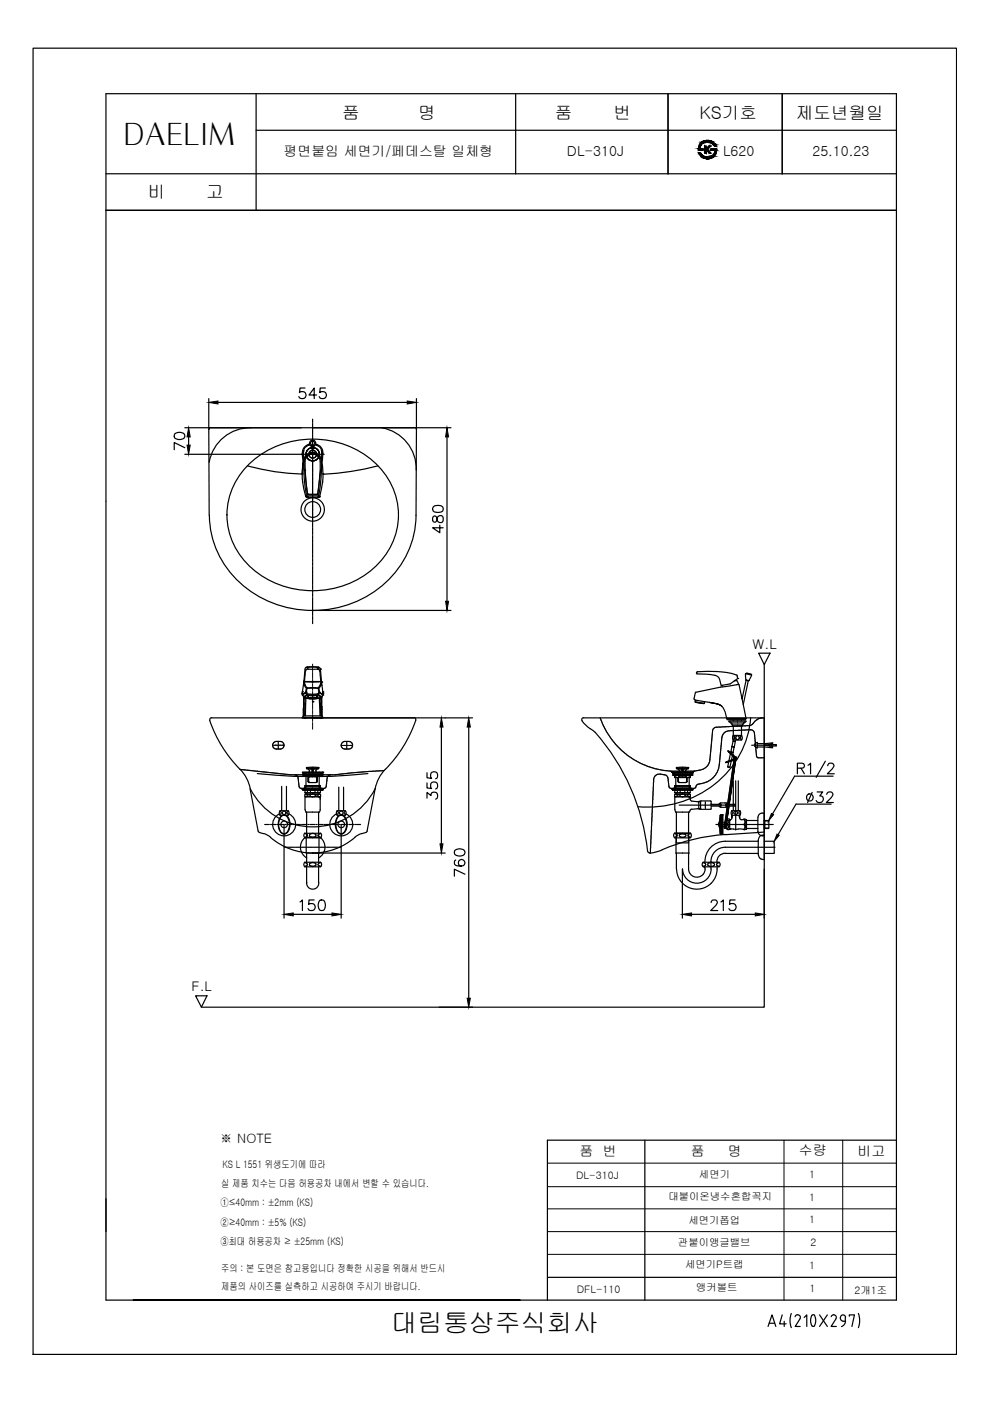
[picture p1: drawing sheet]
<svg xmlns="http://www.w3.org/2000/svg" width="210mm" height="297mm" viewBox="0 0 210 297" stroke-linecap="round" stroke-linejoin="round" font-family="sans-serif">
<defs><g id="words">
<text font-size="6.4" x="26.2" y="30.7">DAELIM</text>
<text font-size="5.7" x="169.7" y="171.4">32</text>
<text font-size="5.5" x="82.9" y="282.4">대림통상주식회사</text>
<g font-size="3.7">
<text x="72.5" y="25.2">품</text>
<text x="88.7" y="25.2">명</text>
<text x="117.7" y="25.2">품</text>
<text x="130.1" y="25.2">번</text>
<text x="148.3" y="25.2">KS기호</text>
<text x="168.8" y="25.2">제도년월일</text>
<text x="31.3" y="42">비</text>
<text x="43.7" y="42">고</text>
</g>
<g font-size="2.9">
<text x="60.1" y="33">평면붙임 세면기/페데스탈 일체형</text>
<text x="120.2" y="33">DL-310J</text>
<text x="153.3" y="33.1">L620</text>
<text x="172.2" y="33.1">25.10.23</text>
<text x="122.9" y="245">품 번</text>
<text x="146.5" y="245">품</text>
<text x="154.3" y="245">명</text>
<text x="169.4" y="244.9">수량</text>
<text x="181.8" y="245">비고</text>
</g>
<g font-size="2.8">
<text x="159.5" y="137.5">W.L</text>
<text x="40.6" y="210.2">F.L</text>
<text x="46.6" y="242.4">※ NOTE</text>
</g>
<g font-size="2.2">
<text x="46.9" y="251.7">실 제품 치수는 다음 허용공차 내에서 변할 수 있습니다.</text>
<text x="47.2" y="247.6">KS L 1551 위생도기에 따라</text>
<text x="122.2" y="249.9">DL-310J</text>
<text x="148.2" y="249.8">세면기</text>
<text x="171.6" y="249.7">1</text>
<text x="46.7" y="255.7">①≤40mm : ±2mm (KS)</text>
<text x="141.7" y="254.5">대붙이온냉수혼합꼭지</text>
<text x="171.6" y="254.7">1</text>
<text x="46.7" y="259.9">②≥40mm : ±5% (KS)</text>
<text x="46.7" y="263.9">③최대 허용공차 ≥ ±25mm (KS)</text>
<text x="146" y="259.5">세면기폽업</text>
<text x="171.6" y="259.4">1</text>
<text x="46.9" y="269.6">주의 : 본 도면은 참고용입니다 정확한 시공을 위해서 반드시</text>
<text x="143.7" y="264.2">관붙이앵글밸브</text>
<text x="145.3" y="268.8">세면기P트랩</text>
<text x="171.6" y="269">1</text>
<text x="171.9" y="264.2">2</text>
<text x="46.9" y="273.4">제품의 사이즈를 실측하고 시공하여 주시기 바랍니다.</text>
<text x="122.3" y="274.1">DFL-110</text>
<text x="147.6" y="273.7">앵커볼트</text>
<text x="171.6" y="274">1</text>
<text x="181.2" y="274.2">2개1조</text>
</g>
</g></defs>
<!-- layer: YA -->
<g fill="none" stroke="#000" stroke-width=".25">
<path d="M7 10.2h195.8v277h-195.8zM54.3 19.9v24.7M109.3 19.9v17M141.6 19.9v17M165.8 19.9v17M190.1 19.9h-167.6v255.7h87.8h-82M22.5 36.8h167.6M54.3 27.6h135.8M148.2 32.4h.3a1.64 1.64 0 0 0 1.8 .9 1.64 1.64 0 0 0 1.3-1.5h-.9v-.2h1.2a1.92 1.92 0 0 1-1.5 2 1.92 1.92 0 0 1-2.2-1.2zM148.7 30.2a2.02 2.02 0 0 1 3.2 .8h-.4a1.63 1.63 0 0 0-1.7-.9 1.63 1.63 0 0 0-1.4 1.5h.6v.2h-.9l.2-1zM149.4 31h.3v.5l.6-.5h.5l-.9 .6 .8 .9h-.4l-.4-.7-.2 .1v.6h-.3zM22.5 44.6h167.6"/>
<path d="M136.7 241.7v33.9M190.1 241.7h-74v33.9h74M116.1 270.8h74M165.8 278.8l-.5 1.9h1.4M167.8 278.5l-.3 1.5 .3 1.5M169.1 278.7l-.5 .5M169.2 278.8l.3 .1 .2 .5-1.1 1.8h1.1M170.5 279.3l.6-.5v2.4M172.1 278.9a2.31 2.31 0 0 0 0 2.2M172.1 278.9l.3-.2 .3 .2M172.7 278.9a2.31 2.31 0 0 1 0 2.2M173.8 278.8l1.6 2.4"/>
<path d="M175.4 278.8l-1.6 2.4M176.2 279.2a.55 .55 0 0 1 .8-.4 .55 .55 0 0 1 .2 .8l-1 1.6h1.1M178.2 279.3v.3M178.2 279.3a.53 .53 0 0 1 .5-.5 .53 .53 0 0 1 .6 .5M178.2 279.6l.1 .2 .4 .3M179.2 279.3v.8M180.1 279.1v-.3h1.1l-.6 2.4M182 278.5l.3 1.5-.3 1.5M162.8 281.2l.9-2.4 .8 2.4M163.1 280.6h1.1M166.3 280.1v1.1M172.1 281.1l.3 .1 .3-.1"/>
<path d="M178.7 280.1h.5M179.3 280.1a1.25 1.25 0 0 1-.9 1.2"/>
</g>
<!-- layer: LINE -->
<path d="M190.1 19.9v255.7M110.3 275.6h5.8" fill="none" stroke="#000" stroke-width=".25"/>
<!-- layer: DIM -->
<g fill="#000" stroke="#000" stroke-width=".21">
<path d="M149.6 33.6h.9zM149.7 29.8h.7zM150.4 33.3h.8z"/>
<path d="M148.1 31.5h.3zM148.1 31.5h.3z"/>
<path d="M148.1 31.5l.3 .1zM148.1 31.5l.3 .1z"/>
<path d="M148.2 31.1l.2 .4 .1-.4zM148.2 31.1l.2 .4h-.3z"/>
<path d="M148.2 32.4l.5 .3-.2-.3zM148.2 32.4l.5 .3h-.4z"/>
<path d="M148.3 30.7l.2 .4 .2-.4zM148.3 30.7l.2 .4h-.3zM148.2 31.1h.3zM148.2 31.1h.3z"/>
<path d="M148.3 32.7h.4zM148.3 32.7h.4z"/>
<path d="M148.4 32.7l.6 .2-.3-.2zM148.4 32.7l.6 .2h-.5z"/>
<path d="M148.5 30.5l.2 .2 .2-.2zM148.5 30.5l.2 .2h-.4zM148.3 30.7h.4zM148.3 30.7h.4z"/>
<path d="M148.5 30.4h.5zM148.5 30.4l.4 .1z"/>
<path d="M148.5 32.9l.5 .1zM148.5 32.9l.5 .1z"/>
<path d="M148.1 31.8h.9zM148.1 31.8h.9z"/>
<path d="M148.1 31.6h.9zM148.1 31.6h.9z"/>
<path d="M148.1 31.6l.9 .1v-.1zM148.1 31.6l.9 .1h-.9z"/>
<path d="M148.1 31.7l.9 .1v-.1zM148.1 31.7l.9 .1h-.9zM148.1 31.8h.9zM148.1 31.8h.9z"/>
<path d="M148.6 33l.7 .2zM148.6 33l.7 .2z"/>
<path d="M148.6 30.3l.4 .1 .1-.1zM148.6 30.3l.4 .1h-.5z"/>
<path d="M148.7 33.2h.6zM148.7 33.2h.6z"/>
<path d="M148.7 33.2l.8 .1zM148.7 33.2l.8 .1z"/>
<path d="M148.7 30.2l.4 .1 .3-.1zM148.6 30.3l.1-.1 .4 .1z"/>
<path d="M148.8 30.2h.7zM148.7 30.2h.7z"/>
<path d="M148.9 33.3h.9zM148.9 33.3h.9z"/>
<path d="M149.6 33.6l.7 .1zM149.8 33.7h.5z"/>
<path d="M148.9 30.1h.8zM148.9 30.1h.8z"/>
<path d="M148.9 30.1h.8zM148.9 30.1l.6 .1h-.7z"/>
<path d="M149.4 31l.3 .5v-.5zM149.4 31l.3 .5h-.3z"/>
<path d="M149.4 31.9l.3 .6v-.6zM149.4 31.9l.3 .6h-.3z"/>
<path d="M148.9 33.3h1.2zM148.9 33.3h1.2z"/>
<path d="M149.4 31.6l.7 .2-.2-.2zM149.4 31.6l.7 .2h-.7z"/>
<path d="M149.4 31.8l.3 .1 .2-.1zM149.4 31.8l.3 .1h-.3z"/>
<path d="M148.9 30.1h1.1zM148.9 30.1h.8z"/>
<path d="M149.4 31.5h.6zM149.4 31.5l.5 .1z"/>
<path d="M149.9 31.8l.8 .7-.6-.7zM149.9 31.8l.8 .7h-.4z"/>
<path d="M149.7 29.8h.7zM149.5 29.8h.9z"/>
<path d="M149.5 29.8l1.2 .1zM149.3 29.9h1.4z"/>
<path d="M149.5 33.6h1.1zM149.5 33.6h1z"/>
<path d="M149.3 29.9h1.6zM149.1 29.9h1.8z"/>
<path d="M150.3 31l-.3 .5 .8-.5zM149.7 31.5l.6-.5-.3 .5z"/>
<path d="M149.1 29.9l1.9 .1zM149 30h2z"/>
<path d="M149.2 33.5h1.7zM149.2 33.5l1.4 .1z"/>
<path d="M149 30l2.1 .1zM148.9 30.1h2.2z"/>
<path d="M150 30.1h1.1zM150 30.1h1.1z"/>
<path d="M150.3 30.1l.9 .1zM150.3 30.1l.9 .1z"/>
<path d="M149 33.3l2.1 .1zM149 33.3l2.1 .1z"/>
<path d="M149 33.4l1.9 .1 .2-.1zM149 33.4l1.9 .1h-1.7zM149.2 33.5h1.7zM149.2 33.5h1.7z"/>
<path d="M150.4 33.3h.8zM150.1 33.3h1z"/>
<path d="M150.6 30.2h.6zM150.6 30.2h.6z"/>
<path d="M150.6 30.2l.7 .1-.1-.1zM150.6 30.2l.7 .1z"/>
<path d="M150.6 33.2h.6zM150.4 33.3h.8zM150.4 33.3h.8z"/>
<path d="M150.8 30.3l.7 .1zM150.8 30.3l.7 .1z"/>
<path d="M150.8 33.2h.5zM150.6 33.2h.6z"/>
<path d="M151 30.4l.6 .1zM151 30.4l.6 .1z"/>
<path d="M151 33.1h.5zM150.8 33.2h.5z"/>
<path d="M151.1 33h.4zM151.1 33l.4 .1h-.5z"/>
<path d="M151.2 30.5l.5 .2-.1-.2zM151.2 30.5l.5 .2h-.4z"/>
<path d="M151.3 32.7l.2 .3 .2-.3zM151.3 32.7l.2 .3h-.4z"/>
<path d="M151.3 30.7l.6 .3-.2-.3zM151.3 30.7l.6 .3h-.4z"/>
<path d="M151.3 32.7h.4zM151.3 32.7h.4z"/>
<path d="M151.5 32.4h.3zM151.5 32.4h.3z"/>
<path d="M151.5 32.4l.2 .3 .1-.3zM151.5 32.4l.2 .3h-.4z"/>
<path d="M151.6 31.9l.3 .1zM151.6 31.9l.3 .1z"/>
<path d="M151.6 32l.2 .4 .1-.4zM151.6 32l.2 .4h-.3z"/>
<path d="M150.8 31.6h1.2zM150.7 31.6h1.3zM150.7 31.6h1.3zM150.7 31.6h1.3z"/>
<path d="M150.7 31.6l1.3 .1v-.1zM150.7 31.6l1.3 .1h-1.3z"/>
<path d="M150.7 31.7l1.3 .1v-.1zM150.7 31.7l1.3 .1h-1.3zM150.7 31.8h1.3zM150.7 31.8h1.3z"/>
<path d="M150.7 31.8h1.3zM150.7 31.8h1.3z"/>
<path d="M151.6 31.8h.4zM151.6 31.8l.3 .1z"/>
</g>
<g fill="none" stroke="#000" stroke-width=".21">
<path d="M116.1 256.3h74M116.1 246.6h74M116.1 251.6h74M166.2 241.7v33.9M178.7 241.7v33.9M116.1 266h74M116.1 261.1h74"/>
<circle cx="66.3" cy="96.3" r="1.42"/>
</g>
<path d="M160.9 138.5h2.4l-1.3 2.4zM41.5 211.1h2.4l-1.2 2.4z" fill="none" stroke="#000" stroke-width=".25"/>
<!-- layer: 0 -->
<g fill="none" stroke="#000" stroke-width=".25">
<path d="M37 92a1.41 1.41 0 0 1 2.2 .3v.3a1.44 1.44 0 0 1-2.2 .3zM39.2 94.9l-2.3-1.1v1.5M39.2 90.7h56.4M39.2 96.3h24.7M40 92.6v1.8M44.3 84.5l.1 24.8M44.7 90.6l-.3 .2-.1 .3M46.2 85.3h40.1M52.4 98.8a48.4 48.4 0 0 0 11.7 1.7M52.9 98.3a19.8 19.8 0 0 1 27.9 1.1 14.8 14.8 0 0 1-2.2 21.6 19.8 19.8 0 0 1-26.8-2.1 14.7 14.7 0 0 1 1.1-20.6zM53.3 90.7a8.8 8.8 0 0 0-8.9 7.3M64.7 82.3h-1.1l-.1 .9a.8 .8 0 0 1 1.2 0 .8 .8 0 0 1-.2 1.2 .8 .8 0 0 1-1.1-.3"/>
<path d="M67.1 83.7h-1.6l1.1-1.4v2.2M69 82.3h-1.1l-.1 .9a.8 .8 0 0 1 1.2 0 .8 .8 0 0 1-.2 1.2 .8 .8 0 0 1-1.1-.3M80.1 98.8a57.5 57.5 0 0 1-11.6 1.8M80.9 90.7a8.8 8.8 0 0 1 7.3 9M87.9 90.6l.3 .2 .1 .3M88.3 91.1l-.1 18.2M88.3 84.5v6.6M94.8 92.6v34.9M44.4 109.3a20.6 20.6 0 0 0 16.4 19.5 22.3 22.3 0 0 0 26.2-12.8 18.9 18.9 0 0 0 1.2-6.7M91.8 109.5a.81 .81 0 0 0 .3 1.2l.4-.1 .1-.2a.9 .9 0 0 1 .9-1.1l.3 .1a.88 .88 0 0 1-.3 1.4 .7 .7 0 0 1-.8-.6l-.2-.7-.2-.1zM91.8 107.5a1.66 1.66 0 0 1 2.1 0 .76 .76 0 0 1-.4 1.1 2.02 2.02 0 0 1-1.7-.3l-.1-.3zM93.2 111.4v1.6l-1.5-1.1h2.3"/>
<path d="M66.3 129.4h29.3M44.5 152.7a29.8 29.8 0 0 0 7.3 11.4l.6 1.2a13.5 13.5 0 0 0 7.8 8.7 14.9 14.9 0 0 0 19.3-6.8M44.9 152.2h55.3M44.9 152.2a.4 .4 0 0 0-.4 .5M59 157.2v1.6M73.5 157.2v1.6M87.8 152.2a.42 .42 0 0 1 .4 .5 29.8 29.8 0 0 1-7.4 11.4l-.9 1.8-.4 1.3M93.6 154.1v24.8M99.4 154.1v57.5M123.7 152.2h38.3v24.2l-8.2 .6M123.7 152.2l-.3 .2a2.91 2.91 0 0 0 1.8 2.1l1 .8M126.2 155.3a45.6 45.6 0 0 1 11.1 25.2"/>
<path d="M159.2 152.2a21 21 0 0 1-18.6 18.7l-2.6 .2-2.8-.1M159.4 158h4.4M160 157.8h.1v.4h-.1M160 157.8l.6-.4v1.2M160 158.2l.6 .4M160.6 157.7l3.3-.2-.1 .2-1.6 .3 1.6 .3v.3l-3.2-.2M163.1 157.9h1.5v.3h-1.5M53 167.3l1.7 8.9M54.6 164a108.6 108.6 0 0 0 23.4 0M54.7 176.2l.3 .3M55 176.5l.9 .3M55.9 176.7l1.5 .8"/>
<path d="M57.4 177.6a13.7 13.7 0 0 0 17.8 0M60.2 174.8v19.9M72.3 174.8v19.9M76.7 176.7l-1.5 .8M77.9 176.2l-.3 .3-.9 .3M79.5 167.3l-1.7 8.9M90.5 169.2v-1.2l.9 .7a.72 .72 0 0 1 .8-.8 .72 .72 0 0 1 .6 1l-.1 .3-.3 .2M90.5 166v1.1l1 .1a.79 .79 0 0 1 0-1.2 .79 .79 0 0 1 1.1 .1 .79 .79 0 0 1-.2 1.2M90.5 163.8v1.1l1 .1a.79 .79 0 0 1 0-1.2 .79 .79 0 0 1 1.1 .2 .79 .79 0 0 1-.2 1.1M153.9 176.9a40.4 40.4 0 0 0-13.5 3.3M62.2 193.9h8.2M63.6 191.2l.5-.4v2.3"/>
<path d="M66.3 180.9h28.1M66.6 190.8h-1.1l-.1 1a.8 .8 0 0 1 1.2 0 .8 .8 0 0 1-.1 1.2 .8 .8 0 0 1-1.2-.4M67.8 190.9a.76 .76 0 0 1 1.1 .3 1.78 1.78 0 0 1-.2 1.8 .74 .74 0 0 1-1.1-.4 1.78 1.78 0 0 1 .2-1.7zM96.4 180.3a1.44 1.44 0 0 1 2.2 .3v.2a1.41 1.41 0 0 1-2.2 .4zM96.6 182.3a.66 .66 0 0 0-.3 .7 .66 .66 0 0 0 .5 .5 1.73 1.73 0 0 0 1.7-.2 .7 .7 0 0 0-.3-1 .7 .7 0 0 0-1 .4 .7 .7 0 0 0 .6 .9M98.6 185.3l-2.3-1v1.5M137.3 180.5l.4 .3M140.4 180.2l-1.5 .5-1.2 .2M144.7 184.2v10.5M146.6 193.9h13.5M150.8 191.4l.1-.4a.77 .77 0 0 1 1-.1 .51 .51 0 0 1 .1 .8l-1.3 1.4h1.5M152.9 191.2l.5-.4v2.3"/>
<path d="M155.9 190.8h-1.1l-.1 1a.8 .8 0 0 1 1.2 0 .8 .8 0 0 1-.2 1.2 .8 .8 0 0 1-1.2-.4M162 184.2v10.5M93.1 213.5h7.1"/>
<circle cx="66.3" cy="96.3" r="1.42"/>
<circle cx="66.3" cy="96.3" r=".83"/>
<circle cx="66.3" cy="108" r="1.67"/>
<circle cx="66.3" cy="108" r="2.48"/>
</g>
<!-- layer: 1 -->
<g fill="none" stroke="#000" stroke-width=".25">
<path d="M66.3 88.9v.6M66.3 89.6v.1M66.3 89.8v.5M66.3 90.4v.1M66.3 90.6v.5M66.3 91.2v.1M66.3 91.4v.6M66.3 92v.1M66.3 92.3v.5M66.3 92.9v.1M66.3 93.1v.5M66.3 93.7v.1"/>
<path d="M66.3 93.9v.5M66.3 94.5v.1M66.3 94.7v.5M66.3 95.3v.1M66.3 95.5v.5M66.3 96.2h.1M66.3 96.4v.5M66.3 97v.1M66.3 97.2v.5M66.3 97.8v.1M66.3 98v.5M66.3 98.6v.1"/>
<path d="M66.3 98.8v.5M66.3 99.4v.1M66.3 99.6v.5M66.3 100.3h.1M66.3 100.5v.5M66.3 101.1v.1M66.3 101.3v.5M66.3 101.9v.1M66.3 102.1v.5M66.3 102.7v.1M66.3 102.9v.5M66.3 103.5v.1"/>
<path d="M66.3 103.7v.5M66.3 104.4v.1M66.3 104.5v.6M66.3 105.2v.1M66.3 105.4v.5M66.3 106v.1M66.3 106.2v.5M66.3 106.8v.1M66.3 107v.5M66.3 107.6v.2M66.3 107.8v.5M66.3 108.5v.1"/>
<path d="M66.3 108.6v.5M66.3 109.3v.1M66.3 109.5v.5M66.3 110.1v.1M66.3 110.3v.5M66.3 110.9v.1M66.3 111.1v.5M66.3 111.7v.1M66.3 111.9v.6M66.3 112.5v.2M66.3 112.7v.6M66.3 113.4v.1"/>
<path d="M66.3 113.6v.5M66.3 114.2v.1M66.3 114.4v.5M66.3 115v.1M66.3 115.2v.5M66.3 115.8v.1M66.3 116v.6M66.3 116.6v.2M66.3 116.9v.5M66.3 117.5v.1M66.3 117.7v.5M66.3 118.3v.1"/>
<path d="M66.3 118.5v.5M66.3 119.1v.1M66.3 119.3v.5M66.3 119.9v.1M66.3 120.2v.5M66.3 120.7v.2M66.3 121v.5M66.3 121.6v.1M66.3 121.8v.5M66.3 122.4v.1M66.3 122.6v.5M66.3 123.2v.1"/>
<path d="M66.3 123.4v.5M66.3 124.1h.1M66.3 124.3v.5M66.3 124.9h.1M66.3 125.1v.5M66.3 125.7v.1M66.3 125.9v.5M66.3 126.5v.1M66.3 126.7v.5M66.3 127.3v.1M66.3 127.5v.5M66.3 128.2h.1"/>
<path d="M66.3 128.3v.6M66.3 129h.1M66.3 129.2v.5M66.3 129.8v.1M66.3 130v.5M66.3 130.6v.1M66.3 130.8v.5M66.3 131.4v.1M66.3 131.6v.6M162 140.9v72.6h-119.3M60.3 179.6h.5M60.9 179.6h.1"/>
<path d="M61.1 179.6h.5M61.7 179.6h.1M61.9 179.6h.5M62.6 179.6h.1M62.8 179.6h.5M63.4 179.6h.1M63.6 179.6h.5M64.2 179.6h.1M64.4 179.6h.5M65 179.6h.1M65.2 179.6h.5M65.8 179.6h.1"/>
<path d="M66 179.6h.5M66.7 179.6h.1M66.8 179.6h.6M67.5 179.6h.1M67.7 179.6h.5M68.3 179.6h.1M68.5 179.6h.5M69.1 179.6h.1M69.3 179.6h.5M69.9 179.6h.1M70.1 179.6h.5M70.7 179.6h.2"/>
<path d="M70.9 179.6h.5M71.6 179.6h.1M71.8 179.6h.5M142.8 167.1h.5M143.4 167.1h.1M143.6 167.1h.5M144.3 167.1h.1M144.4 167.1h.5M145.1 167.1h.1M145.3 167.1h.5M145.9 167.1h.1M146.1 167.1h.5"/>
<path d="M168.8 170.5l-3.8 6.5M169.1 162.9l1.2-.1 .2-.4v-.4l-.5-.2h-.9v2.3M169.8 162.9l.7 1.2M171.3 162.2l.6-.4v2.3M175 161.4l-2 3.4M175.5 162.4l.2-.5h.9a.51 .51 0 0 1 .1 .8l-1.3 1.4h1.5M176.6 164.6h-8.1l-4.7 8"/>
</g>
<!-- layer: 4 -->
<g fill="none" stroke="#000" stroke-width=".25">
<path d="M64.6 176.7h.1M64.6 176.7h3.3M64.6 176.6l-.2 .5 .2 .5h3.3M64.6 177.6a2.6 2.6 0 0 0 .4 4.3M64.7 176.7l.2 .1M64.9 177.6v3.3h2.7M64.9 177.4l-.3 .2M65 176.8l.1 .2M65.1 177l.1 .2-.2 .2M65.8 176.8l-.2 .3 .2 .3M65.8 177.4l.2 .1M66 177.5h.6"/>
<path d="M66 176.7l.8 .1M66 176.7l-.2 .1M66.8 177.4l-.2 .1M66.8 176.8l.2 .2M67 177v.3M67 177.3l-.2 .1M67.5 177v.3M67.5 177.3l.4 .2M67.6 177.6v3.3M67.9 177.5l.1 .1M67.9 176.7l-.4 .3M67.9 177.6h.1"/>
<path d="M68 177.6a2.6 2.6 0 0 1-.4 4.3M68 176.6l.2 .5-.2 .5M68 176.7h-.1M143 176.7h.1M143 176.7h.4h-.4M143 176.6l-.2 .5 .2 .5M143.1 176.7l.2 .1M143.3 177.6v3.3h2.7v-3.3M143.3 177.4l-.3 .2M143.4 176.8l.1 .2M143.4 176.7h1.3h-1.3M143.5 177.3l-.1 .1"/>
<path d="M143.5 177v.3M144.2 176.8a.36 .36 0 0 0-.2 .4 .36 .36 0 0 0 .4 .3M144.4 177.5h.6M145 176.8l-.8 .1M145 176.8l.2 .1M145.2 176.8a.36 .36 0 0 1 .2 .4 .36 .36 0 0 1-.4 .3M145.9 177v.3M145.9 177.3l.2 .1M146 176.7h-1.3h1.3M146.1 177.4l.4 .2M146.3 176.7l-.4 .3M146.4 176.6l.2 .5-.3 .5h-3.3"/>
<path d="M146.4 176.7h-.4h.4M146.5 176.7h-.2M153.7 179.6h10.6M153.7 178.4h7.1M153.8 178.4a4.3 4.3 0 0 0-4.3 4.4M153.8 179.6a3 3 0 0 0-3.1 3.1M160.8 178.2v2.9M161 177.4l-.2 .8M161.4 177.1l-.3 .3M162 177l.1 5.3-.7-.2M162 178.4h2.2v2.5h-2.2M162.1 177l-.7 .1"/>
<path d="M64.6 182.9l.5 .2M65 180.9v.1M65 181v1.8M65 183.8v3.3M65.1 183.4l-.5 .3M65.1 183.1v.4M65.8 183l-.2 .3 .2 .3M65.8 183.5l.2 .1M66 183.6h.6M66 182.9h.6M66 182.9l-.2 .1M66.3 182.8h.1"/>
<path d="M66.6 182.9l.2 .1M66.8 183l.2 .2M66.8 183.5l-.2 .1M67 183.2v.2M67 183.4l-.2 .2M67.5 183.1v.4M67.5 183.4l.6 .3M67.5 181v1.8h.5l.2 .5-.3 .5h-3.3l-.2-.3 .2-.7h2.9M67.5 183.8v3.3M67.6 187.1a1.29 1.29 0 0 1-1.3 1.4 1.29 1.29 0 0 1-1.3-1.4v.1M67.6 180.9v.1M67.6 180.8v.1"/>
<path d="M68.1 182.9l-.6 .2M143.4 180.8v.2M143.4 181a8.7 8.7 0 0 0 .6 5.3 4.3 4.3 0 0 0 5 2 4.3 4.3 0 0 0 3-4.5M144.7 184.2a3 3 0 0 0 3.1 3.1 3 3 0 0 0 3-3.1M146 181v3.2a1.76 1.76 0 0 0 1.8 1.8 1.76 1.76 0 0 0 1.7-1.8M146.1 180.8l-.1 .2M149 182.9h.2M149.2 182.9l.2 .1M149.2 183.7h-.2M149.4 183.8v.1M149.4 183.6l-.2 .1M149.4 183a.3 .3 0 0 1 .2 .3 .3 .3 0 0 1-.2 .3"/>
<path d="M149.4 183.8l.1 .4M150.1 183.4l.1 .2M150.1 183.2v.2M150.2 183l-.1 .2M150.3 183.6l.5 .1M150.7 182.8h.1M150.7 182.8v1.4M150.8 182.9l-.5 .1M150.8 182.9l.5 .1M151.3 183a.42 .42 0 0 1 0 .6 .42 .42 0 0 1-.5 .1M152.1 183a.3 .3 0 0 0-.2 .3 .3 .3 0 0 0 .2 .3M152.2 183.6l.3 .1"/>
<path d="M152.4 182.9l-.2 .1M152.4 183.8h-3.3l-.2-.7 .2-.3h3.3l.3 .5-.2 .5M152.5 182.9h-.1M153.7 180.9h7.1M153.8 180.9a1.76 1.76 0 0 0-1.8 1.9M160.8 181l.2 .9M161.1 181.9l.3 .3"/>
</g>
<!-- layer: 7 -->
<g fill="none" stroke="#000" stroke-width=".25">
<path d="M64.4 97.5l-.3 2.9zM64.4 97.5h.1M64.4 95.5l-.1 .7 .1 .7M64.6 99.7l-.1-.3v-1.8l.2-.6a2.12 2.12 0 0 1 1.3-.8h.5a1.82 1.82 0 0 1 1.6 1.6l-.1 1.9M64.6 99.8h.1M64.6 99.7h.1M64.6 99.7v.1M64.6 99.8l.2 1M65 96.7a1.72 1.72 0 0 1 2.6 0M65.1 96.3a1.87 1.87 0 0 1 3 1.4 22.4 22.4 0 0 1-.6 7.4h-2.4a25.8 25.8 0 0 1-.6-8zM65.6 94.2a1.9 1.9 0 0 0-1.5 2l.2 1.7M65.7 94.3l-.8 .4a2.38 2.38 0 0 0-.5 2.6v.2"/>
<path d="M65.7 94.3l-.3 .1M66 94.5a.65 .65 0 0 1-.2-.9 .65 .65 0 0 1 1 0 .65 .65 0 0 1-.2 .9M66 94.5l.3 .1-.3-.1M66 95v.1l.3 .1 .2-.1v-.1M66 94.6v.5M66.3 94.6l.3-.1-.3 .1M66.5 94.6v.5M66.9 94.2a2.08 2.08 0 0 1 1.5 2.8l-.1 .9M67.1 94.4l-.2-.1 .8 .4a2.44 2.44 0 0 1 .5 2.5M68 99.8h.1M68 99.7h.1M68 99.7v.1"/>
<path d="M68 99.8l-.2 1M68.2 97.5l.3 3M68.2 97.5h.1M68.2 97.4h.1M68.2 97.4v-.1v.2M68.2 97.2h.1M68.2 97.2v.1M68.2 97.4v.1M68.2 95.6l.1 .6-.1 .7M64.1 100.5l.1 1.7 .6 3M64.1 100.5h.1M64.8 100.8l.4 3.9"/>
<path d="M64.8 100.8h.1M64.8 105.2h.1M64.8 105.2l.1 .1M64.9 105.3h.1M64.9 105.3l.2 .1M65.1 105.4h.1M65.2 104.7l.1 .1 2.1-.1M65.2 104.7l.1 .2h2M65.2 105.4h.1M65.2 104.7h.1M65.2 105.4l1.1 .1M66.3 105.5h.1"/>
<path d="M67.3 104.9h.1M67.4 105.4h.1M67.4 104.7h.1M67.4 104.7l-.1 .2M67.4 105.4l-1.1 .1M67.5 105.4h.1M67.6 105.3h.1M67.6 105.3l-.1 .1M67.7 105.3h.1M67.8 100.8l-.4 3.9 .4-3.4a8.6 8.6 0 0 0 0-4 1.61 1.61 0 0 0-1.8-1 1.61 1.61 0 0 0-1.3 1.6l.1 3.4 .4 3.4M67.8 100.8h.1M68.5 100.5l-.4 3.2-.3 1.5-.2 .1"/>
<path d="M68.5 100.5h.1M64.1 147h.1M64.1 152.1h4.4M64.1 146.7h.1M64.1 147.4h.1M64.1 146.7v.3v-.3M64.1 147.4l.3 .4M64.3 150.4v1.4v-1.4M64.4 148v.3v-.3M64.4 148.6v.4v-.4M64.4 149v.8zM64.4 149.8l-.1 .6z"/>
<path d="M64.4 148.3v.3v-.3M64.4 147.8h.1M64.4 147.8v.2v-.2M64.4 144.7l.1 .6M64.4 147.7h.1M64.4 144.7h.1M64.4 144.5h.1M64.4 144.5v.2M64.4 144.7l-.3 2M64.4 147.8l.2 .1M64.4 147.7v.1M64.5 144.5h.1"/>
<path d="M64.5 144.5a1.76 1.76 0 0 0 .6 1.4M64.5 152.2h.1M64.5 145.3h.1M64.5 145.3l.5 .6h.1M64.5 144.5h3.5M64.5 147.8h.9M64.5 147.8h.1M64.6 148.1v3.7M64.6 147.9h.1M64.6 148.1h.1M64.6 148h.1M64.6 144.5l1.7 .1 1.6-.1"/>
<path d="M64.6 148v.1M64.6 147.9l.2 .2M64.7 141.9h.1M64.7 141.9l-.2 2.6M64.7 152.2h.1M64.7 152.1v.2zM64.8 148.1v3.7M64.8 146.7l-.6 .5-.1-.2v.4M64.8 146.7v.2M64.8 148.1h.8M64.9 146.8l.2-.9h1.2h1.2l.1 .9M64.9 146.8h.1"/>
<path d="M64.9 146.8l.2 .3 1.2 .1M65 145.9l-.2 .8M65 141.4l-.2 .2-.1 .3M65.1 147.2l-.3-.3-.7 .5M65.1 147.2l.1 .1-.7 .5M65.1 147.2l-.7 .5M65.1 145.9h2.4M65.2 147.3h2.2M65.3 141.8h-.2a1.08 1.08 0 0 0-.4 1.3l-.2 1.4M65.3 141.8h.1M65.3 141.8h2M65.3 147.6l.5-.2 1.4 .1 .1 .1"/>
<path d="M65.3 141.5h2M65.3 147.5v.2M65.4 148.1l.5 .1 1.3-.1M65.4 147.8v-.2v.5M65.4 147.9h1.8M65.4 148.1a2.42 2.42 0 0 1 1.8 0M65.5 148.1a1.99 1.99 0 0 1 1.6 0l-.8 .1zM66.3 147.2v1M67.2 147.8v-.2v.5M67.3 147.5v.2M67.3 141.8h.1M67.3 141.8h.2a1.18 1.18 0 0 1 .4 1.3l.1 1.4"/>
<path d="M67.4 147.3l.6 .5M67.5 145.9h.1M67.5 147.2l.6 .5M67.5 147.2l-.1 .1M67.5 141.4h-2.5l.3 .1-.1 .1 .1 .2M67.5 141.4l-.2 .1v.3M67.5 141.4l.3 .2 .1 .3M67.6 145.9l.2 .8M67.6 146.8h.1M67.6 146.8l-.2 .3-1.1 .1M67.8 146.7l.6 .5 .1-.2-.1 .4-.3 .4M67.8 146.7v.2"/>
<path d="M67.8 146.9l-.3 .3M67.8 146.9l.6 .5M67.8 148.1v3.7M67.8 148.1h-.8M67.9 141.9h.1M67.9 144.5h.1M67.9 148.1l.1 3.7M67.9 147.9h.1M67.9 148.1h.1M67.9 141.9l.2 2.3v.3h-.1M67.9 147.9v.2M67.9 147.9l-.1 .2"/>
<path d="M68 144.5a1.76 1.76 0 0 1-.5 1.4M68 152.2h.1M68 152.1v.2zM68 147.8h.1M68 144.5h.1M68 147.8h-.8M68.1 145.3l-.5 .6M68.1 145.3h.1M68.1 147.8h.1M68.1 147.7h.1M68.1 144.5h.1M68.1 147.7v.1"/>
<path d="M68.1 147.8l-.2 .1M68.1 144.5l.1 .2M68.2 144.7l-.1 .6M68.2 148v.3v-.3M68.2 148.6v.4v-.4M68.2 149.2v.6zM68.2 149v.2v-.2M68.2 148.3v.3v-.3M68.2 147.8h.1M68.2 147.8v.2v-.2M68.2 144.7h.1M68.2 144.7l.2 2"/>
<path d="M68.2 151.8h-3.9l-.2 .3 4.1 .1M68.2 151.8v-1.4v1.4M68.2 151.8l.3 .4h-2.2M68.2 149.8v.6zM68.4 146.7h.1M68.4 147.4h.1M68.4 146.7l.1 .3zM68.5 147h.1M147.2 148.2l.1 .1M147.3 148.4h.2M147.4 148.8l1.9 .4M147.4 146.9l-.3 1.3"/>
<path d="M147.5 146.7l-.1 .1M147.6 148.9h.1M147.6 148.9l1.4 .3M147.7 142.7l.1 .1M147.8 142.9a9.2 9.2 0 0 1 4.4 .6l.4 .6 .3 1.2 1.9-.3 1.6-1.1M147.8 142.5l-.2 .2M147.9 142.4a20.3 20.3 0 0 1 8.3 .7M147.9 142.4l-.1 .1M149.1 149.1h.1M149.4 148.8l-1.9-.4-.1 .4M150.3 148.9l-.9-.1-.1 .4M151.7 149.2l-1.4-.3 1.4 .3"/>
<path d="M151.7 149.2l1.3 .5zM153.1 145.3v.3M154.2 152.3v.3h3.9v-.3M154.3 159.2l.3 .3zM154.4 159.2l.5 .4M154.5 153v-.2h3.6v.2M154.5 152.9l.2 .1M154.5 159.5l1.2 1.1M154.6 159.5l1 1M154.6 153.1h3.5M154.9 153.1l.1 .1M155 153.2l.3 .4"/>
<path d="M155 159.8l.4 .3zM155 159.8h.1M155 159.4v.1M155.1 153.5h2.5M155.2 158.3l-.2 1.1 .4 .1M155.2 158.3l.4 .1M155.2 158.3h.1M155.3 153.6v.3h2.1v-.3M155.3 159.9l.6 .6M155.4 159.5v.1M155.4 159.6l-.6 3.1M155.4 159.6l-.5-.1-.6 3.1"/>
<path d="M155.5 156l.2 .1M155.5 153.9v2h1.7M155.5 152.6v.2M155.5 157.1v.1M155.5 155.9a.83 .83 0 0 0 0 1M155.6 158.3v.1M155.6 158.4l-.2 1.1M155.7 156.1v.2M155.7 156.3v.3M155.7 156.6l-.2 .2M155.9 157.2h.1M155.9 157.2h-.5l-.2 1.1"/>
<path d="M155.9 157.2l-.2 1.1h-.5M156.1 156.1a.39 .39 0 0 0 0 .6 .39 .39 0 0 0 .5 0 .39 .39 0 0 0 0-.6M156.1 156.1l.3-.1 .2 .1M156.2 143.1l.1 .1M156.2 144.3l.4 .8M156.2 144.3l-.5 .1M156.3 143.2l.1 .7M156.4 143.9h.1M156.6 145.1l-3.8 .6-5.3 1.1M156.6 145.1l.1 .1M156.7 145.2l.6 3 .9-4 .5 .1-1.1 5.1M157 156.6l.3 .2"/>
<path d="M157 156.3v.3M157.1 156.1l-.1 .2M157.2 152.6v.2M157.2 153.9v2M157.2 155.9a.83 .83 0 0 1 0 1h-1.7l-.1 .2 .5 .1 .1-.3M157.3 156l-.2 .1M157.3 148.2l.9 4.1h-4.1a4.5 4.5 0 0 0-1.1-2.6M157.7 153.2l-.2 .4M157.9 153.1l-.1 .1M158.1 142.8l1.2 .3-.1-.1M158.1 142.8l.1 1.4M158.1 144.2l.6 .1"/>
<path d="M158.2 152.9l-.1 .1M158.2 144.2h.1M158.3 142.8h.1M158.3 142.8h-.2M158.3 142.7l.9 .2M158.7 144.3h.1M159.2 143h.1M159.4 143.1l-.7 1.2M66.3 164.5h.1M154.2 161.5l-.4 .2 .7-.1M154.2 161.5l-.4 .2M154.3 162.6l.5 .1"/>
<path d="M154.7 161.4h.1M154.7 161.4l.4-.1zM155.1 161.3h.1M155.3 160v.1M155.4 160.1h.1M155.6 161h.1M155.6 160.9h.1M155.6 161.2l-.5 .1M155.6 160.9l-1.5 .6M155.6 161l-1.4 .5M155.6 160.4l.1 .1M155.6 160.9l-2.1 14.7"/>
<path d="M155.7 160.5h.3M155.7 160.5h.1M155.7 160.9l-2.1 14.7M155.7 160.5v.1M155.7 160.5l.1 .1M155.7 160.6l-.1 .3h.1l.1-.3M155.7 160.6l-.1 .3M155.8 160.6l.2 .1M155.9 160.6l-2.2 15M155.9 160.8l.1 .3M155.9 160.8l-2.2 14.8M155.9 160.6v.2"/>
<path d="M156 161l-2.1 14.7 2.1-14.6M156 160.7v.4M156 161h.1M156 160.5h.1M156 160.7v.2l.1-.2M156 160.5l.1 .2M156 160.7h.1"/>
<circle cx="66.3" cy="94" r=".43"/>
<circle cx="66.3" cy="96.3" r="1.42"/>
</g>
<!-- layer: 3 -->
<g fill="none" stroke="#000" stroke-width=".25">
<path d="M64.1 167.4h4.4M64.1 163.8h4.4M64.1 163.8l.2 .1M64.2 167.4v.1M64.2 167.5h.1M64.2 164.4h.1M64.2 163.9h.1M64.2 164.4h4.1M64.2 163.9h4.1M64.2 167.6h4.1M64.2 163.9v.1M64.2 164.3v.1"/>
<path d="M64.3 164.3h.1M64.3 164h.1M64.3 164.2h4M64.3 164.1h4M64.6 164.1v.1M64.6 168.5v.3M64.6 168.5l.3-.1 .3 .1M64.6 168.8l.3 .1 .3-.1M64.7 167.6v.5h3.1l.1-.5M64.7 169v2.7M64.7 168h.5M64.7 171.7l.2 .5"/>
<path d="M64.8 169h2.8M64.8 168.9l-.1 .1M64.9 164.4v2.4l-.8 .6M64.9 166.6v.2M64.9 163.7l-.8 .1M64.9 168.1v.3h2.8v-.3M64.9 166.7h2.8M64.9 166.8h2.8M65 162.8h2.6l-.1 .2h-2.4zM65 172.2v5.3h2.5v-5.3M65.1 162.7l-.1 .1M65.1 162.7l2.5 .1"/>
<path d="M65.1 168.8h.7M65.1 168.5h.7M65.1 168.5v.3M65.2 167.6v.5h.6v-.5M65.3 164.9v.8M65.3 163l.9 .1M65.3 163l.1 .1M65.3 165.7l.2 .2M65.4 163.1l.2 .3M65.4 164.9v.8M65.5 165.7l.2 .2M65.5 164.7h1.7l.1 1-.2 .2"/>
<path d="M65.5 165.9h1.6M65.5 164.7l-.2 .2M65.6 163.4l-.2 .3M65.7 164.7l-.2 .2M65.8 168.5v.3M65.8 168.8l.5 .1M65.8 168h1M66.2 163.1h.2M66.2 163.1v.6M66.2 163v.5M66.3 168.4l-.5 .1M66.3 163l.1 .5"/>
<path d="M66.3 168.4l.5 .1M66.4 163.5h-.2v.2M66.4 163.5v.2M66.4 163.1v.6M66.8 167.6v.5h.6v-.5M66.8 168.8l-.5 .1M67 164.7l.2 .2M67 163.4v.2M67 163.6l.1 .1M67.1 164.9v.8M67.2 165.7l-.2 .2M67.2 163.1l-.2 .3"/>
<path d="M67.2 163.1l.1-.1-.9 .1M67.4 168h.5M67.4 168.5h-.6v.3h.6M67.4 168.5v.3M67.4 168.5l.4-.1 .2 .4h-.6M67.7 164.4v2.4M67.7 166.6l-.1 .2M67.7 166.8l.8 .6M67.7 169h.1M67.8 168.9l.1 2.8M67.9 171.7l-.2 .5h-2.9M68 164.1v.1"/>
<path d="M68.3 164h.1M68.3 164.3h.1M68.3 167.5h.1M68.3 164.4h.1M68.3 163.9h.1M68.3 163.9v.1M68.3 164.3v.1M68.4 167.4v.1M68.4 163.7h.1M68.5 163.8l-.2 .1M68.5 163.7v.1M142.5 167.4h4.4"/>
<path d="M142.5 163.8l.2 .1h4l.2-.1M142.5 163.8h4.4M142.5 163.7v.1M142.6 163.7h.1M142.6 167.4v.1M142.6 167.5h.1M142.6 167.6h4.1M142.6 163.9v.1M142.6 164.3v.1M142.7 163.9h.1M142.7 164.4h.1M142.7 164h.1"/>
<path d="M142.7 164.3h.1M142.7 164.4h4M142.7 164.2h4M142.7 164.1h4M143 164.1v.1M143 168.5v.3M143 168.5l.3-.1 .3 .1M143 168.8l.3 .1 .3-.1M143.1 167.6l.1 .5h2.9M143.1 169v2.7M143.1 168h.5M143.1 171.7l.2 .5"/>
<path d="M143.2 169h3M143.2 168.9l-.1 .1M143.2 172.2h3M143.3 166.6v.2M143.3 168.1v.3h2.8v-.3M143.3 166.7h2.8M143.3 166.8h2.8M143.3 164.4v2.4M143.3 166.8l-.8 .6M143.4 162.8l.1 .2h2.4l.1-.2h-2.6M143.4 172.2v6.5h2.6v-6.5M143.4 162.8l1.3-.1 1.3 .1"/>
<path d="M143.6 168.5h.6v.3h-.6zM143.6 167.6v.5h.6v-.5M143.7 164.9v.8M143.7 165.7l.2 .2M143.8 163.1l.2 .3M143.8 163.1l-.1-.1 .9 .1M143.9 164.7h1.7l.1 1-.2 .2M143.9 165.9h1.6M143.9 164.7l-.2 .2M144 163.6l-.1 .1M144 170.7h11.9M144.1 163.4l-.1 .2"/>
<path d="M144.1 164.7l-.2 .2-.1 .8 .3 .2M144.2 168.5l.5-.1 .5 .1M144.2 168.8l.5 .1 .5-.1M144.2 168h1M144.6 163.1v.6M144.6 163.7v-.2l.2 .2M144.6 163v.5M144.7 163l.1 .5M144.9 163.1v.6M145.2 167.6v.5h.6v-.5M145.2 168.5h.6v.3h-.6zM145.4 164.7l.2 .2v.8l-.2 .2"/>
<path d="M145.4 163.4v.2M145.4 163.6l.1 .1M145.6 163.1l-.2 .3M145.6 163.1l.1-.1-1.1 .1M145.8 168h.5M145.9 168.5l.2-.1 .3 .1M145.9 168.8l.2 .1 .3-.1M146.1 166.8l.8 .6h-4.4M146.1 166.6l-.1 .2M146.1 169h.1M146.1 164.4v2.4M146.3 168.9l.2 .9 1.8 .1"/>
<path d="M146.3 171.9l-.1 .3M146.3 167.6v.5h-.2M146.4 168.5v.3M146.4 164.1v.1M146.6 171.6l-.3 .2M146.7 167.5h.1M146.7 163.9h.1M146.7 164.3h.1M146.7 164h.1M146.7 164.4h.1M146.8 163.9v.1M146.8 164.3v.1"/>
<path d="M146.8 167.4v.1M146.8 163.7h.1M146.9 163.7v.1M148 171.4l.3 .1M148 171.5l-1.4 .1M148.2 169.9h.3v1.6h-.3M148.2 169.9v.1M148.2 171.5h.1M148.5 170h-.3v1.5h.3M148.6 171.5l2.1 .1M149.5 170v1.4M150.7 169.8l-2.1 .1"/>
<path d="M150.7 169.8l.1 1.7M150.8 171.5l-.1 .1M150.8 170.9h2M152.5 170.9l.3 .3h1.2M152.7 170.9v.1M152.7 170.4v.1M152.7 170.4l.1 .1M152.8 170.9l-.1 .1M152.8 170.5h-2.1M152.8 170.6h.1M152.8 170.6v.3M153.9 170.6v.3"/>
<path d="M154 170.2h-1.2l-.3 .3M154 170.2l.4 .3M154 170.4l1.9 .1v.4h-2l.1 .1M154 170.4l.1 .1M154.1 170.9l-.1 .1M154.1 170.5h.1M154.1 170.9h.1M154.4 170.9l-.4 .3"/>
</g>
<!-- layer: 6 -->
<g fill="none" stroke="#000" stroke-width=".25">
<path d="M59.3 172.6a2.43 2.43 0 0 0-1 3.7 2.43 2.43 0 0 0 3.9 0 2.43 2.43 0 0 0-1-3.7M59.3 172l.3 .3-.3 .4M59.6 173.2a.89 .89 0 0 1 1-.3 .89 .89 0 0 1 .6 .8 2.47 2.47 0 0 1-.8 3.1h-.2a2.23 2.23 0 0 1-.9-3.1zM59.6 173a1.04 1.04 0 0 1 1.1-.1 1.04 1.04 0 0 1 .6 .9 2.25 2.25 0 0 1-1.1 3 2.25 2.25 0 0 1-1-3zM59.7 166.7v5.2M60.6 172.9h.5M60.7 166.7v5.2M61.1 171.9h-1.7a.83 .83 0 0 0 0 1h.4M61.1 171.9a.83 .83 0 0 1 0 1M61.2 172l-.3 .3 .3 .4M71.4 172.6a2.43 2.43 0 0 0-1 3.7 2.43 2.43 0 0 0 3.9 0 2.43 2.43 0 0 0-1-3.7M71.4 172l.3 .3-.3 .4"/>
<path d="M71.7 173.2a.89 .89 0 0 1 1-.3 .89 .89 0 0 1 .6 .8 2.47 2.47 0 0 1-.8 3.1 1.32 1.32 0 0 1-1.3-1.6l.1-1.2zM71.7 173a1.04 1.04 0 0 1 1.1-.1 1.04 1.04 0 0 1 .6 .9 2.25 2.25 0 0 1-1 3 2.25 2.25 0 0 1-1.1-3zM71.8 166.9v5M71.9 172.9h-.4a.83 .83 0 0 1 0-1h1.7a.74 .74 0 0 1 0 1h-.4M72.8 166.9v5M73.3 172l-.3 .3 .3 .4M151.8 174.8h12.1M152.3 174.8l.3 .7M152.6 174.1l-.3 .7M152.7 172.9v3.9M152.8 172.8l.1 4M152.9 172.8l-.2 .1-.1 .7v2.2l.1 .9 .4 .1"/>
<path d="M152.9 176.8h.2M152.9 172.8v4M152.9 175.3h.2M152.9 175.2h.2M152.9 175.1h.2M152.9 175h.2M152.9 174.9h.2M152.9 175.7h.2M152.9 175.6h.2M152.9 175.5h.2M152.9 175.4h.2M152.9 175.8h.2"/>
<path d="M152.9 176.5h.2M152.9 176.4h.2M152.9 176.2h.2M152.9 176.1h.2M152.9 176h.2M152.9 175.9h.2M152.9 176.3h.2M152.9 176.6h.2M152.9 176.7h.2M152.9 174.3h.2M152.9 174.4h.2M152.9 174.5h.2"/>
<path d="M152.9 174.6h.2M152.9 174.7h.2M152.9 174.8h.2M152.9 174h.2M152.9 174.1h.2M152.9 174.2h.2M152.9 172.8h.2M152.9 172.9h.2M152.9 173.4h.2M152.9 173h.2M152.9 173.1h.2M152.9 173.3h.2"/>
<path d="M152.9 173.2h.2M152.9 173.5h.2M152.9 173.8h.2M152.9 173.6h.2M152.9 173.7h.2M152.9 173.9h.2M153.1 172.8h.1M153.1 172.7h.2v4.2h-.2zM153.3 175.2h.4M153.3 174.4h.4M153.7 175.3l.3 .3M154.1 173.9l-.4 .4v1"/>
<path d="M154.1 175.7a.41 .41 0 0 0 .6 .1h.3M154.2 175.8l.2-.4 .2 .5M154.3 174.4a.4 .4 0 0 1 .3 .4 .4 .4 0 0 1-.3 .4zM154.6 173.7l-.2 .4-.2-.4M154.7 173.8v.1M154.7 173.8v2M154.7 175.7h.1M154.7 173.7a.44 .44 0 0 0-.6 .1M154.8 175.8h.1M154.9 173.8l-.1 .1M155 175.7l2.7 .2M155.1 172l.3 .3-.3 .4"/>
<path d="M155.1 173.2h.2l-.2 .2M155.1 171.9h1.7M155.1 173.5v-.6h1.7v.6M155.2 171.9a.83 .83 0 0 0 0 1M155.2 173.4l-.4 .4M155.3 172.9v.3M155.5 165.5v6.4M156 165.5v10.5M156.5 165.5v6.4M156.7 172.9v.3M156.8 173.2v.2M156.9 173.5l.1 .2 .2 .1"/>
<path d="M156.9 171.9a.83 .83 0 0 1 0 1M157 172l-.3 .3 .3 .4M157.7 173.7l.6 .1M157.7 173.7l-.5 .1M157.8 173.7l.2 .5 .2-.5M157.9 174.4a.35 .35 0 0 1 .3 .4 .35 .35 0 0 1-.3 .3zM158.2 175.8l-.2-.4-.2 .5M158.3 175.7l-.6 .2M158.3 175.7h.1M158.3 173.8v2v-.1M158.3 175.7h2.4M158.3 174h2.4"/>
<path d="M160.7 173.3v3M160.7 176.3a.87 .87 0 0 0 .9 .9M161.6 172.4h.4v4.8h-.4M161.6 172.4a.87 .87 0 0 0-.9 .9M162 174h1M162.1 174h.9M162.2 174v1.7M163 174v1.6l-1 .1M163 175.6l-.9 .1"/>
<circle cx="60.2" cy="174.8" r=".7"/>
<circle cx="60.3" cy="172.3" r=".38"/>
<circle cx="72.3" cy="172.3" r=".38"/>
<circle cx="72.4" cy="174.8" r=".7"/>
<circle cx="156" cy="172.3" r=".38"/>
</g>
<!-- layer: CENTER -->
<g fill="none" stroke="#000" stroke-width=".25">
<path d="M63.9 96.3h1.3M65.4 96.3h.2M65.8 96.3h1M67 96.3h.3M67.5 96.3h1.2M56.1 174.8h.9M57.2 174.8h.1M57.6 174.8h1M58.8 174.8h.2M59.2 174.8h1M60.4 174.8h.2M60.9 174.8h1"/>
<path d="M62.1 174.8h.2M62.5 174.8h1M63.7 174.8h.2M64.1 174.8h1M65.3 174.8h.3M65.8 174.8h1M67 174.8h.2M67.4 174.8h1M68.7 174.8h.2M69 174.8h1.1M70.3 174.8h.2M70.7 174.8h1"/>
<path d="M71.9 174.8h.2M72.3 174.8h1M73.6 174.8h.2M74 174.8h1M75.2 174.8h.2M75.6 174.8h.8"/>
</g>
<!-- layer: 2 -->
<g fill="none" stroke="#000" stroke-width=".25">
<path d="M57.8 157.8v.4M57.9 158.3v.1M57.9 158.4l.1 .1M58 157.5l-.1 .2M58 158.6h.1M58.1 157.4l-.1 .1M58.1 158.6l.1 .1M58.2 158.7l.1 .1M58.3 157.2l-.2 .2M58.4 158.8h.1M58.5 157.2h-.1M58.5 158.8h.6"/>
<path d="M58.5 157.2h.6M59.2 157.2h.5M59.7 158.8h-.5M59.7 157.2l.1 .1M59.8 158.7l-.1 .1M59.8 157.3l.1 .1M59.9 158.6l-.1 .1M60 157.4v.1M60.1 157.5l.1 .2M60.1 158.4l-.1 .2M60.2 157.8v.1M60.2 158.1l-.1 .2"/>
<path d="M60.2 158h.1M72.3 158v.1M72.3 158.1l.1 .1M72.4 157.8l-.1 .1M72.4 158.3v.1M72.4 157.7h.1M72.5 158.4v.1M72.5 157.5v.1M72.5 158.6h.1M72.6 157.4l-.1 .1M72.6 158.6l.1 .1M72.8 158.7v.1"/>
<path d="M72.8 157.2l-.2 .2M72.9 158.8h.1M73 157.2h-.1M73.1 158.8h.2M73.1 157.2h.2M73.4 158.8h.4M73.4 157.2h.4M73.9 157.2h.3M73.9 158.8h.1M74.2 157.2l.1 .1M74.3 158.7l-.2 .1M74.4 157.3l.1 .1"/>
<path d="M74.5 158.6l-.1 .1M74.5 157.4l.1 .1M74.6 158.5l-.1 .1M74.6 157.5l.1 .2M74.7 158.4l-.1 .1M74.7 158.3h.1M74.7 157.8v.2M74.7 158.1v.1M127.2 152.2l.1 .2M127.4 152.5l.1 .3M127.5 152.9l.1 .2M127.7 153.2v.1"/>
<path d="M127.7 153.3l.1 .3M127.8 153.6l.1 .1M127.9 153.8v.1M128 153.9v.1M128 154l.1 .1M128.1 154.1v.1M128.2 154.3v.1M128.2 154.4l.1 .1M128.3 154.6v.1M128.4 154.7v.1M128.5 154.8v.2M128.5 155l.1 .1"/>
<path d="M128.6 155.1v.1M128.7 155.3h.1M128.8 155.4v.1M128.8 155.5l.1 .1M128.9 155.6l.1 .1M129 155.8h.1M129.1 155.9v.1M129.2 156v.1M129.3 156.1v.1M129.4 156.3v.1M129.4 156.4l.1 .1M129.5 156.5l.1 .1"/>
<path d="M129.6 156.6l.1 .1M129.7 156.8l.2 .2M129.9 157v.1M130 157.2h.1M130.1 157.2l.1 .3M130.3 157.5v.1M130.4 157.6l.1 .2M130.6 157.9h.1M130.7 158h.1M130.8 158.1v.1M130.9 158.2l.1 .1M131 158.3v.1"/>
<path d="M131.1 158.4l.1 .1M131.2 158.5l.1 .1M131.3 158.6l.1 .1M131.4 158.7l.1 .1M131.5 158.8l.1 .1M131.6 159h.1M131.8 159.1h.1M131.9 159.1v.1M132 159.3l.2 .1M132.2 159.4l.2 .2M132.4 159.7l.3 .1M132.7 159.9h.1"/>
<path d="M132.8 159.9l.1 .1M150.6 159.9v.3M150.7 159.5v.1M150.7 159.7l-.1 .2M150.7 159v.4M150.7 158.6v.2M150.7 158.9v.1M150.8 158.4v.1M150.8 157.7v.6M150.9 157.2v.4M150.9 156.7v.5M150.9 156.3v.1"/>
<path d="M150.9 156.4v.3M151 155.3v.3M151 155.7v.5M151.1 155.2v.1M151.2 154.7l-.1 .4M151.3 154.4l-.1 .2M151.5 154.3l-.1 .1M151.6 154.2l-.1 .1M151.7 154.2h-.1M151.8 154.2h.3M152.2 154.1l-.1 .1M152.3 154.1h.7"/>
<path d="M152.7 159.7v.3M152.8 159.3v.3M152.8 159.6l-.1 .1M152.8 158.8v.4M152.9 158.4v.1M152.9 158.6h.1M152.9 158.7l-.1 .1M152.9 157.9v.3M152.9 158.2v.1M152.9 157.5v.4M153 157v.2M153 157.3v.1"/>
<path d="M153 156.6v.3M153.1 154.1h.3M153.1 156.1v.4M153.1 156v.1M153.2 155.8v.1M153.3 155.7l-.1 .1M153.4 155.6l-.1 .1M153.5 155.5h-.1M153.5 154.1h.3M153.6 155.3l-.1 .1M153.7 155.3h-.1M153.8 155.2h-.1"/>
<path d="M154 155.1l-.1 .1M154.2 155l-.2 .1M154.4 155h-.1M154.5 155h.2M154.7 154.1h-.9M154.8 154h.3M154.8 154.9l-.1 .1M154.9 154.9h.7M155.2 154h.3M155.6 154.9h.1M155.8 154.9h.4M155.9 154h-.4"/>
<path d="M156 154h.4M156.3 154.9h.1M156.5 153.9l-.1 .1M156.5 154.8l-.1 .1M156.6 153.9h.5M156.6 154.8h.4M157.2 153.9h.1M157.3 153.9h.3M157.4 154.8h-.4M157.5 154.8h.7M157.7 153.9h.4M158.2 153.9h-.1"/>
<path d="M158.3 153.9h.1M158.3 154.7h.4M158.4 153.9h.5M158.7 154.7h.3M158.9 153.8h.1M159 154.7h.3M159.2 153.8h-.1M159.3 153.7h-.1M159.4 154.7l.1 .1M159.5 153.6l-.1 .1M159.5 154.8l.2 .2M159.6 153.5l-.1 .1"/>
<path d="M159.7 153.4l-.1 .1M159.8 155v.1M159.8 155.1l.1 .1M159.9 153.1l-.2 .2M159.9 155.3h.1M160 155.4v.1M160 155.6v.1M160 153l-.1 .1M160 155.8v.5M160 156.4v.2M160.1 152.9l-.1 .1M160.1 156.7v.1"/>
<path d="M160.1 156.9v.2M160.1 157.6l.1 .1M160.1 157.2v.3M160.2 158v.2M160.2 157.7v.3M160.2 152.8h-.1M160.2 158.2l.1 .4M160.3 159v.4M160.3 158.7v.1M160.3 158.8v.1M160.3 159.4v.1M160.3 152.7v.1"/>
<path d="M160.3 159.9l.1 .1M160.3 159.6v.3M160.5 152.6l-.1 .1M160.6 152.5l-.1 .1M160.7 152.5h-.1M161 152.3l-.2 .1M161.1 152.3h.1M161.3 152.2l-.1 .1M161.4 152.2h.1M161.5 152.2h.3M50.9 163.1l.1 .1M51.1 163.2h.4"/>
<path d="M51.5 163.2h.3M51.8 163.3h.3M52.1 163.3h.1M52.3 163.3h.4M52.8 163.3h.2M53.1 163.4h.2M53.4 163.4h.1M53.5 163.4h.3M53.8 163.5h.3M54.1 163.5h.1M54.3 163.5h.3M54.6 163.5h.4"/>
<path d="M55.1 163.6h.3M55.5 163.6h.3M55.8 163.6l.1 .1M56 163.7h.2M56.3 163.7h.2M56.6 163.7l.1 .1M56.7 163.8h.3M57.1 163.8h.2M57.3 163.8h.1M57.5 163.8h.3M57.8 163.8l.1 .1M57.9 163.9h.3"/>
<path d="M58.3 163.9h.2M58.6 163.9l.4 .1M59 164h.1M59.2 164l.2 .1M59.5 164.1h.3M59.8 164.1h.1M59.9 164.1h.3M60.3 164.1h.2M60.6 164.1v.1M60.7 164.2h.2M61 164.2h.1M61.2 164.2h.1"/>
<path d="M61.3 164.2l.2 .1M61.6 164.3h.7M62.3 164.3h.4M62.6 164.3h.1M62.7 164.3l.1 .1M62.8 164.3h1.2M62.9 164.4h.1M63 164.5v.1M63.1 164.6v.1M63.1 164.7l.1 .1M63.2 164.9v.2M63.2 165.2h.1"/>
<path d="M63.2 165.3l.1 .4M63.3 165.7v.1M63.3 165.9v.1M63.3 166l.1 .2M63.4 166.2v.3M63.4 166.7v.2M63.4 166.5v.1M63.5 166.9v.1M63.6 167.1h.1M63.7 167.1h.6M64 164.3h.4M64.4 167.1h.1"/>
<path d="M64.5 164.3h.1M64.6 167l-.1 .1M64.6 164.3h.6M64.6 167.1h.6M64.6 166.9v.1M65.2 166.6h-.6v.2M65.3 164.3h.3M65.3 166.6h.3M65.3 167.1h.3M65.7 164.3h.4M65.7 166.6h.8M65.7 167.1h.8"/>
<path d="M66.5 164.3h.1M66.6 164.3h.7M66.6 166.6h.7M66.6 167.1h.7M67.4 164.3h.4M67.4 166.6h.4M67.4 167.1h.4M67.8 166.6l.1 .2M67.8 167.1h.1M67.9 167l.1 .1M67.9 166.9v.1M68.1 167.1h.5"/>
<path d="M68.1 164.3h-.3M68.1 164.3h.9M68.9 167.1h-.2M69 167.1h-.1M69.1 164.3h.4M69.2 166.7l-.2 .3M69.2 165.9v.7M69.3 165.6v.1M69.3 165.7l-.1 .1M69.3 165.2v.3M69.4 164.9l-.1 .2M69.4 164.7v.1"/>
<path d="M69.5 164.6v.1M69.5 164.3h.7M69.6 164.5l-.1 .1M69.7 164.4h-.1M69.9 164.3l-.1 .1M70 164.3h-.1M70.3 164.3h.4M71.2 164.2l-.4 .1M71.2 164.2h.3M71.6 164.2h.2M72 164.1l-.1 .1M72.2 164.1h-.2"/>
<path d="M72.3 164.1h.3M72.7 164.1h-.1M72.8 164.1h.1M73 164l-.1 .1M73.1 164h.2M73.5 164h-.1M73.6 164h.1M74.1 163.9l-.4 .1M74.2 163.9h.1M74.3 163.9h.1M74.6 163.8l-.1 .1M74.6 163.8h.4"/>
<path d="M75.1 163.8h.4M75.6 163.8h.1M76.1 163.7l-.4 .1M76.1 163.7h.1M76.3 163.7h.3M76.6 163.7h.4M77.1 163.6h.4M77.6 163.6h-.1M77.7 163.6h.2M78 163.6h.1M78.1 163.5h.1M78.3 163.5h.4"/>
<path d="M79.4 163.5h-.6M79.5 163.5h.1M79.7 163.5h.2M80 163.5h.4M80.4 163.4h.6M81.1 163.4h.1M81.2 163.4h.2M132.9 160l.1 .1M133 160.2h.1M133.2 160.2l.1 .1M133.3 160.3l.1 .1M133.4 160.4l.1 .1"/>
<path d="M133.5 160.5h.1M133.7 160.6h.1M133.8 160.7h.1M133.9 160.8h.1M134.1 160.8v.1M134.2 160.9l.1 .1M134.3 161l.1 .1M134.4 161.1h.1M134.6 161.2h.1M134.7 161.2l.1 .1M134.9 161.3h.1M135 161.4h.1"/>
<path d="M135.1 161.5h.1M135.3 161.5l.1 .1M135.4 161.6h.1M135.5 161.7h.1M135.7 161.8h.1M135.8 161.8l.1 .1M136 161.9l.2 .1M136.2 162l.1 .1M136.4 162.1h.1M136.5 162.2h.1M136.6 162.2h.2M136.8 162.2l.2 .2"/>
<path d="M137.1 162.4h.1M137.2 162.4l.2 .1M137.5 162.5l.1 .1M137.7 162.6l.2 .1M137.9 179.8v.1M138 162.7h.1M138 179.5v.3M138 178v.2M138 178.3v1.2M138 177.1v.7M138 177.9h.1M138.1 162.7h.1"/>
<path d="M138.1 176.6v.4M138.1 175.2v.1M138.1 175.4v.4M138.1 175.9v.1M138.1 176v.5M138.2 175.1l-.1 .1M138.2 173.4v.7M138.2 174.2v.8M138.2 162.8h.1M138.2 172.5v.4M138.2 172.9v.4M138.3 171.7v.6"/>
<path d="M138.3 172.3l-.1 .1M138.3 170.6v.6M138.3 171.3h.1M138.3 171.4v.2M138.4 162.8h.1M138.4 169.7v.2M138.4 170v.4M138.4 170.4l-.1 .2M138.4 168.8v.7M138.4 169.6h.1M138.5 167.9v.3M138.5 168.3l-.1 .4"/>
<path d="M138.5 167.1v.4M138.5 167.6v.1M138.5 167.7v.1M138.5 162.9h.1M138.5 166v.3M138.5 166.3v.4M138.5 166.8v.2M138.6 165.2v.6M138.6 165.9l-.1 .1M138.7 162.9l.2 .1M138.7 164.9l-.1 .2M138.8 164.7l-.1 .1"/>
<path d="M138.9 164.5l-.1 .2M139 163h.1M139.1 164.4l-.1 .1M139.1 163l.3 .1M139.2 164.3l-.1 .1M139.3 164.2l-.1 .1M139.4 163.1h.1M139.6 163.1h.1M139.7 164.1l-.4 .1M139.7 163.2h.1M139.8 164.1h.1M139.9 163.2h.1"/>
<path d="M139.9 164.1h.3M140 163.2l.1 .1M140.2 163.3h.1M140.2 164.1l.1 .1M140.3 163.3h.3M140.4 164.2h.1M140.5 164.2h.1M140.6 163.3h.1M140.7 164.2v.1M140.8 163.3l.1 .1M140.8 164.3l.4 .1M141 163.4h.2"/>
<path d="M141.3 164.4h.1M141.3 163.4h.1M141.4 163.4h.2M141.4 164.5v.1M141.5 164.6v.1M141.5 164.7l.1 .1M141.6 164.9v.2M141.6 165.2h.1M141.7 165.6v.1M141.7 165.3v.2M141.7 165.7v.2M141.7 165.9l.1 .1"/>
<path d="M141.7 163.5h.3M141.8 166v.3M141.8 166.7v.2M141.8 166.4v.2M141.9 166.9v.1M142 167.1h.1M142 163.5h.1M142.1 167.1h.8M142.1 163.5h.2M142.2 163.5l.1 .1M142.4 163.5h.3M142.4 163.6l.1 .2"/>
<path d="M142.5 163.8l.1 .1M142.6 163.9l.1 .1M142.8 164v.1M142.8 163.5h.4M142.9 164.1v.1M143 164.2v.2M143 164.3h.1M143 164.5l.1 .4M143 166.9v.2h.1M143.1 166.6l-.1 .2M143.2 164.3h.4M143.2 164.9h.4"/>
<path d="M143.2 166.6h.4M143.2 167.1h.4M143.3 163.5h.7M143.7 164.3h1.1M143.7 164.9h1.1M143.7 166.6h1.1M143.7 167.1h1.1M144 163.5h.4M144.5 163.5h1.2M144.9 164.3h.4M144.9 164.9h.4M144.9 166.6h.4"/>
<path d="M144.9 167.1h.4M145.4 164.3h1M145.4 166.6h1v.2M145.4 167.1h1M145.7 163.5h.4M146.2 163.5h.7M146.4 167v.1M146.4 164.5v.4h-1M146.4 164.3v.1M146.4 166.9v.1M146.5 167.1h.2M146.5 164.2l-.1 .1"/>
<path d="M146.7 164l-.2 .2M146.8 163.9l-.1 .1M146.8 167.1h.3M146.9 163.8h-.1M147 163.5h.2M147.1 163.6l-.2 .2M147.3 167.1h-.2M147.3 163.5h-.2M147.3 163.5h.1M147.4 167.1h-.1M147.6 163.4l-.1 .1M147.6 166.6l-.2 .4"/>
<path d="M147.6 166.5v.1M147.7 163.4h-.1M147.8 163.4h.1M147.8 166.4l-.1 .1M147.9 166.3l-.1 .1M148.2 166.3h-.3M148.2 163.3l-.3 .1M148.2 166.2h.1M148.2 163.3h.1M148.5 163.3h-.1M148.6 166.1l-.2 .1M148.7 166.1h.1"/>
<path d="M148.7 163.2l-.2 .1M148.9 163.1l-.1 .1M148.9 166.1h-.1M149.1 166l-.1 .1M149.2 163l-.2 .1M149.2 166h.1M149.3 163h-.1M149.3 166h.1M149.5 162.9h-.2M149.5 162.8h.1M149.6 165.9h-.1M149.7 162.7h-.1"/>
<path d="M149.8 162.6l-.1 .1M149.8 165.8l-.2 .1M149.9 162.5h-.1M150 162.4h-.1M150 165.7l-.1 .1M150.1 162.2v.1M150.3 162l-.2 .2M150.3 165.6l-.2 .1M150.3 161.8v.1M150.4 165.5h-.1M150.4 161.6v.2M150.5 161.4l-.1 .1"/>
<path d="M150.5 161.3h.1M150.5 165.4l-.1 .1M150.5 160.9v.3M150.6 160.4v.3M150.6 160.7l-.1 .1M150.6 160.2v.1M150.7 165.3l-.1 .1M150.9 165.2l-.2 .1M151 165l-.1 .1M151.2 164.9l-.1 .1M151.2 164.8v.1M151.3 164.7v.1"/>
<path d="M151.5 164.6l-.1 .1M151.5 164.5v.1M151.8 164.3l-.2 .1M151.8 164.1v.1M151.9 164l-.1 .1M152 163.8l-.1 .1M152 163.7v.1M152.1 163.6v.1M152.2 163.4l-.1 .1M152.2 163.3v.1M152.3 163.2v.1M152.3 163v.1"/>
<path d="M152.4 162.9l-.1 .1M152.4 162.7v.1M152.4 162.6v.1M152.5 162.2v.2M152.5 162.4l-.1 .1M152.5 161.9v.3M152.6 161.6v.1M152.6 161.8v.1M152.6 161.1v.1M152.6 161.3v.1M152.6 161.4v.2M152.6 160.7v.2"/>
<path d="M152.6 161v.1M152.7 160.5l-.1 .1M152.7 160.1v.4M160.4 160.1v.3M160.5 160.5h.1M160.6 160.6h.1M160.7 160.7h.2M160.9 160.7h.7M161.7 160.7h.3M137.9 180.8v.1M137.9 180v.7"/>
</g>
<!-- layer: 0 -->
<g fill="none" stroke="#000" stroke-width=".21">
<path d="M57.8 158h.1M58 158h.2M58.2 158h.1M58.3 158h.1M58.5 158h.1M58.5 158h.2M58.8 158h.2M59 158h.1M59.1 158h.1M59.3 158h.1M59.3 158h.4M59.7 158h.1"/>
<path d="M59.8 158h.1M59.8 158h.2M60 158h.1M60.1 158h.1M72.3 158h.1M72.4 158h.1M72.5 158h.1M72.6 158h.1M72.7 158h.1M72.9 158h.1M72.9 158h.2M73.2 158h.2"/>
<path d="M73.4 158h.1M73.5 158h.2M73.7 158h.2M73.9 158h.1M74 158h.2M74.2 158h.1M74.2 158h.2M74.5 158h.1M74.7 158h.1"/>
</g>
<!-- layer: 1CENTER -->
<g fill="none" stroke="#000" stroke-width=".21">
<path d="M66.3 93v.4M66.3 93.5v.1M66.3 93.7v.5M66.3 94.3v.1M66.3 94.5v.5M66.3 95.1v.1M66.3 95.3v.5M66.3 95.9v.1M66.3 96.2v.5M66.3 96.7v.2M66.3 97v.5M66.3 97.6v.1"/>
<path d="M66.3 97.8v.5M66.3 98.4v.1M66.3 98.6v.5M66.3 99.2v.1M66.3 99.4v.5M66.3 100v.1M66.3 100.2v.6M66.3 100.9h.1M66.3 101.1v.5M66.3 101.7v.1M66.3 101.9v.5M66.3 102.5v.1"/>
<path d="M66.3 102.7v.5M66.3 103.3v.1M66.3 103.5v.5M66.3 104.1v.1M66.3 104.3v.5M66.3 105h.1M66.3 105.2v.5M66.3 105.8v.1M66.3 106v.5M66.3 106.6v.1M66.3 106.8v.5M66.3 107.4v.1"/>
<path d="M66.3 107.6v.5M66.3 108.2v.1M66.3 108.4v.5M66.3 109.1h.1M66.3 109.3v.5M66.3 109.9v.1M66.3 110.1v.3M66.3 140.8v.6M66.3 141.5v.1M66.3 141.7v.5M66.3 142.3v.1M66.3 142.6v.5"/>
<path d="M66.3 143.1v.2M66.3 143.4v.5M66.3 144v.1M66.3 144.2v.5M66.3 144.8v.1M66.3 145v.5M66.3 145.6v.1M66.3 145.8v.5M66.3 146.4v.1M66.3 146.7v.5M66.3 147.2v.2M66.3 147.5v.5"/>
<path d="M66.3 148.1v.1M66.3 148.3v.5M66.3 148.9v.1M66.3 149.1v.5M66.3 149.7v.1M66.3 149.9v.5M66.3 150.6h.1M66.3 150.7v.6M66.3 151.4h.1M66.3 151.6v.5M66.3 152.2v.1M66.3 152.4v.5"/>
<path d="M66.3 153v.1M66.3 153.2v.5M66.3 153.8v.1M66.3 154v.6"/>
</g>
<!-- layer: 0 -->
<g fill="#000" stroke="#000" stroke-width=".21">
<path d="M39.7 94.4h.6l-.3 1.9zM40 90.7l.3 1.9h-.6zM44.3 85.3l1.9-.3v.7zM86.3 85l2 .3-2 .4zM94.8 90.7l.3 1.9h-.6zM94.5 127.5h.6l-.3 1.9zM93.6 152.2l.3 1.9h-.6zM99.4 152.2l.3 1.9h-.7zM93.3 178.9h.6l-.3 2zM60.2 193.9l2-.3v.6zM70.4 193.6l1.9 .3-1.9 .3zM144.7 193.9l1.9-.3v.6z"/>
<path d="M160.1 193.6l1.9 .3-1.9 .3zM99 211.6h.7l-.3 1.9z"/>
</g>
<!-- layer: 6EXTRA -->
<circle cx="66.3" cy="148.8" r=".19" fill="#000"/>
<!-- layer: ORTHO$4 -->
<path d="M66.3 151.7h.1" fill="none" stroke="#000" stroke-width=".25"/>
<!-- layer: ORTHO$3 -->
<path d="M66.3 151.7h.1" fill="none" stroke="#000" stroke-width=".25"/>
<!-- layer: 1 -->
<path d="M163.6 172.5l.4 .2-1 1.3zM164.7 176.8l.5 .3-1 1.3z" fill="#000" stroke="#000" stroke-width=".21"/>
<use href="#words"/>
</svg>
